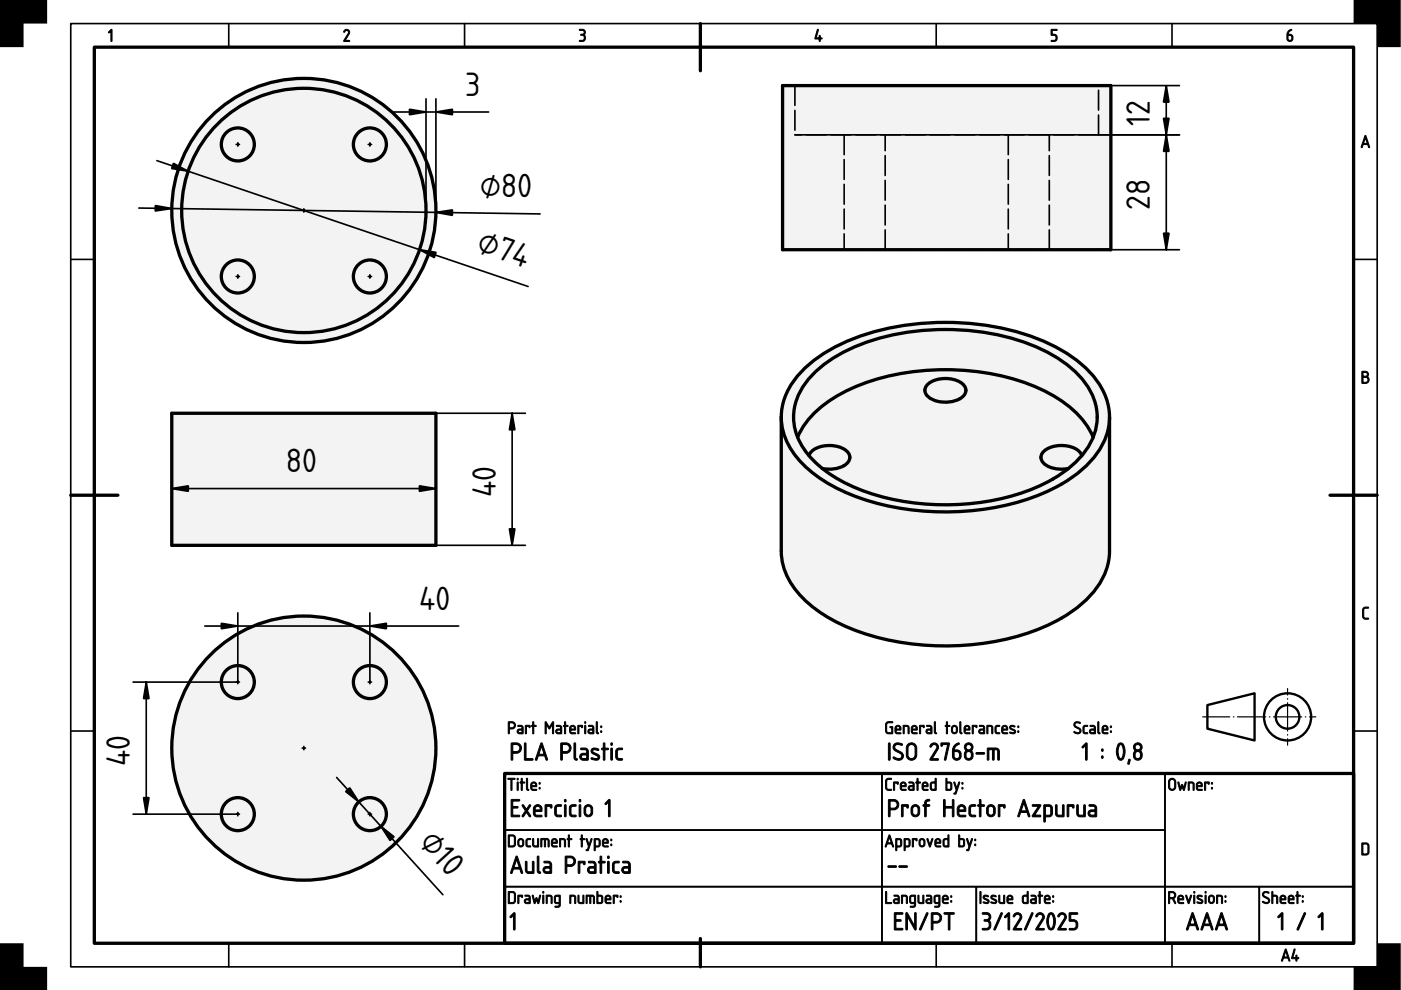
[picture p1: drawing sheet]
<svg xmlns="http://www.w3.org/2000/svg" width="297mm" height="210mm" viewBox="0 0 297 210" stroke-linecap="round" stroke-linejoin="round" font-family="sans-serif">
<defs><g id="words">
<g font-size="6.7">
<text x="98.6" y="20.3">3</text>
<text x="243.8" y="26.6" transform="rotate(-90 243.8 26.6)">12</text>
<text x="101.7" y="41.7" transform="rotate(1 101.7 41.7)">⌀80</text>
<text x="243.8" y="44.6" transform="rotate(-90 243.8 44.6)">28</text>
<text x="100.8" y="53.3" transform="rotate(19 100.8 53.3)">⌀74</text>
<text x="60.6" y="100.1">80</text>
<text x="105.1" y="105.4" transform="rotate(-90 105.1 105.4)">40</text>
<text x="88.9" y="129.3">40</text>
<text x="27.5" y="162.4" transform="rotate(-90 27.5 162.4)">40</text>
<text x="88.6" y="178.7" transform="rotate(48 88.6 178.7)">⌀10</text>
</g>
</g></defs>
<path d="M20 10h267v190h-267zM148.5 5v10M15 105h10M282 105h10M107 164h180v36h-180zM148.5 199v6" fill="none" stroke="#000" stroke-width=".7"/>
<g fill="none" stroke="#000" stroke-width=".35">
<path d="M15 5h277v200h-277zM48.5 5v5M98.5 5v5M198.5 5v5M248.5 5v5M15 55h5M287 55h5M15 155h5M287 155h5M107 164h80v12h-80zM107 176h80v12h-80zM187 176h60v12h-60z"/>
<path d="M187 164h60v12h-60zM247 164h40v24h-40zM48.5 200v5M98.5 200v5M107 188h80v12h-80zM187 188h20v12h-20zM198.5 200v5M207 188h40v12h-40zM247 188h20v12h-20zM248.5 200v5M267 188h20v12h-20z"/>
</g>
<g fill="#000" stroke="#000" stroke-width=".21">
<path d="M23.5 6.3l.3 .1v2.2l-.2 .2-.1-.2v-2l-.3 .4-.2-.1zM73 6.5a.64 .64 0 0 1 .9-.2 .64 .64 0 0 1 .1 .9l-.8 1.4h.8l.1 .2h-1.2l.9-1.7a.44 .44 0 0 0-.2-.6 .44 .44 0 0 0-.6 .4l-.1-.2zM122.9 6.2a.75 .75 0 0 1 1 .2 .75 .75 0 0 1-.1 1 .82 .82 0 0 1 .2 1.1 .82 .82 0 0 1-1.2 .2l.1-.1a.76 .76 0 0 0 1-.7l-.1-.3-.7-.1v-.2a.47 .47 0 0 0 .7-.2 .47 .47 0 0 0-.2-.6l-.7-.1zM173.3 6.2l.2 .2-.5 1.6h.7l.1-.5 .1 .5 .4 .2-.4 .1-.1 .5-.1-.5-.9-.1zM222.9 6.3l1.1-.1 .1 .1-.1 .2h-.9v.8a.8 .8 0 0 1 1 .5 .8 .8 0 0 1-.6 1l-.6-.1 .6-.1a.54 .54 0 0 0 .4-.6 .54 .54 0 0 0-.5-.5h-.5zM289.1 128.9l.3-.2h.7v.2l-.7 .1-.2 .2-.1 1.5 .3 .3h.7v.3h-.8l-.4-.4v-1.6zM108.9 193.6l.1-.1 .2 .2v3.3l-.2 .2-.1-.2v-2.9l-.5 .5-.3-.2z"/>
<path d="M273.1 6.6l.6-.4 .1 .2a.79 .79 0 0 0-.6 .9 .75 .75 0 0 1 1 .8 .75 .75 0 0 1-1.2 .5l-.2-.4a1.82 1.82 0 0 1 .3-1.6zM273.1 7.5v.7a.4 .4 0 0 0 .4 .4 .4 .4 0 0 0 .4-.4l-.1-.6z"/>
<path d="M289.4 28.7l.2 .1 .8 2.3-.1 .2-.3-.7h-1l-.2 .7-.2-.1zM289.5 29.2l-.4 1.2h.8z"/>
<path d="M288.8 78.8l.6-.1a.65 .65 0 0 1 .7 .4 .65 .65 0 0 1-.2 .8 .77 .77 0 0 1 .4 .8 .77 .77 0 0 1-.7 .6h-.8zM289 80v1.1h.5a.52 .52 0 0 0 .5-.6 .52 .52 0 0 0-.5-.5zM289 79v.8h.5a.39 .39 0 0 0 .4-.4 .39 .39 0 0 0-.4-.4z"/>
<path d="M108 153.3v1h.6a.52 .52 0 0 0 .4-.6 .52 .52 0 0 0-.5-.4zM107.8 153h.1a1.18 1.18 0 0 1 1.2 .3 .78 .78 0 0 1 .1 .8 .78 .78 0 0 1-.6 .5h-.6v.8l-.2 .1zM110 154.9l-.1 .3 .2 .1h.6v-.5zM109.8 153.8h.8l.3 .5v1.3h-.8a.52 .52 0 0 1-.5-.5 .52 .52 0 0 1 .5-.5h.6v-.4l-.9-.2zM111.4 153.8l1 .1-.1 .4-.1-.3h-.6v1.5l-.1 .1-.1-.2zM113 153l.2 .1v.7l.5 .1-.5 .1v1.5l-.1 .1-.2-.1v-1.5l-.2-.1 .2-.1zM115.6 153l.2 .1 .7 1.1 .6-1.1 .3-.1v2.6l-.3-.2v-1.8l-.6 1-.7-1v1.8l-.2 .2zM118.1 154.9v.3l.1 .1h.6v-.5zM118 153.8h.8l.3 .5v1.3h-.8a.52 .52 0 0 1-.5-.5 .52 .52 0 0 1 .5-.5h.5v-.4l-.8-.2zM119.7 153l.2 .1v.7l.6 .1-.6 .1v1.5l-.1 .1-.1-.1v-1.5l-.3-.1 .3-.1zM121.1 154.2l-.1 .4h.8l-.2-.5zM121 153.9a.64 .64 0 0 1 .8 0 .64 .64 0 0 1 .1 .9h-.9l.1 .5 1 .2-.8 .1a1.06 1.06 0 0 1-.3-1.7zM122.5 153.8l1 .1-.1 .4-.1-.3h-.6v1.5l-.1 .1-.1-.2zM124 153.8l.2 .1v1.5l-.1 .2-.1-.2zM123.9 153.2a.2 .2 0 0 1 .4 0 .2 .2 0 0 1-.4 0zM125 154.9l-.1 .3 .2 .1h.6v-.5zM124.8 153.8h.8l.3 .5v1.3h-.8a.52 .52 0 0 1-.5-.5 .52 .52 0 0 1 .5-.5h.6l-.1-.4-.8-.2zM126.4 153l.3 .2v2l.2 .3-.1 .1-.3-.1-.1-.3zM127.4 155h.2v.3h-.2zM127.4 154h.2v.2h-.2z"/>
<path d="M108.7 157.9v1.5h.8a.75 .75 0 0 0 .7-.8 .75 .75 0 0 0-.8-.7zM108.4 157.6l.2-.1a1.69 1.69 0 0 1 1.7 .4 1.1 1.1 0 0 1 .2 1.1 1.1 1.1 0 0 1-1 .7h-.8v1.3v.1h-.3zM111.2 157.6h.3v.1v3.1h1.3l.2 .1v.3l-1.8-.1zM114.7 157.5l.3 .1 1.1 3.3-.2 .3-.4-.9h-1.4l-.3 .9-.3-.2zM114.8 158.3l-.6 1.6h1.2zM119.2 157.9v1.5h.8a.75 .75 0 0 0 .7-.8 .75 .75 0 0 0-.8-.7zM118.9 157.6l.2-.1a1.69 1.69 0 0 1 1.7 .4 1.1 1.1 0 0 1 .2 1.1 1.1 1.1 0 0 1-1 .7h-.8v1.3v.1h-.3zM121.7 157.6h.3v.1v2.9l.4 .4a.52 .52 0 0 1-.6 0 .52 .52 0 0 1-.1-.7zM123.4 160.2l-.1 .4 .2 .2h.9v-.7zM123.1 158.6h1.1l.5 .6v1.9l-.2 .1h-.9a.74 .74 0 0 1-.7-.8 .74 .74 0 0 1 .7-.7h.8v-.5l-.2-.2-1.1-.1zM125.5 158.8a1.2 1.2 0 0 1 1.5 .1l-.2 .2-.6-.1a.34 .34 0 0 0-.4 0 .34 .34 0 0 0-.1 .4l1.1 .5a.71 .71 0 0 1 .2 1 .71 .71 0 0 1-1 .2l-.6-.2v-.2h.2a.78 .78 0 0 0 1.2-.2l-.2-.2-.9-.5a.65 .65 0 0 1-.2-1zM128 157.6h.2l.1 .1v.9h.5l.2 .2-.2 .2h-.5v2l-.2 .2-.2-.2v-2l-.4-.2 .4-.2zM129.5 158.7h.3l.1 .1v2.2l-.2 .2-.2-.2zM129.5 157.8a.25 .25 0 0 1 .5 0 .25 .25 0 0 1-.5 0zM130.7 158.8a1.11 1.11 0 0 1 1.3 0v.1a.86 .86 0 0 0-1.1 .5v1.2l.2 .2 .9 .1v.1a.96 .96 0 0 1-1.2 0 .96 .96 0 0 1-.3-1.2l.1-.7z"/>
<path d="M187.9 153.2l.5-.2h.9l-.1 .3h-.9l-.3 .4v1.2l.2 .4h.9v-1l-.4-.1 .1-.2 .5 .1v1.4l-1 .1-.5-.3-.1-1.7zM190.1 154.2l-.1 .4h.8l-.2-.5zM190 153.9a.64 .64 0 0 1 .8 0 .64 .64 0 0 1 .1 .9h-.9l.1 .5 .9 .2-.7 .1a1.06 1.06 0 0 1-.3-1.7zM191.5 153.8a.88 .88 0 0 1 1.3 .5l-.2 1.3-.1-.2v-1.2l-.8-.2v1.4l-.2 .1zM193.5 154.2v.4h.7l-.2-.5zM193.4 153.9a.64 .64 0 0 1 .9 0 .64 .64 0 0 1 .1 .9h-.9l.1 .5 .9 .2-.8 .1a1.06 1.06 0 0 1-.3-1.7zM195 153.8l1 .1-.1 .4-.2-.3h-.5v1.5l-.1 .1-.2-.2zM196.6 154.9v.3l.1 .1h.6v-.5zM196.5 153.8h.8l.3 .5v1.3h-.8a.52 .52 0 0 1-.5-.5 .52 .52 0 0 1 .5-.5h.5v-.4l-.8-.2zM198.1 153l.2 .2v2l.3 .3-.1 .1-.3-.1-.1-.3zM200.7 153l.2 .1v.7l.5 .1-.5 .1v1.5l-.1 .1-.2-.1v-1.5l-.2-.1 .2-.1zM202.1 154.1l-.1 .9a.4 .4 0 0 0 .4 .3 .4 .4 0 0 0 .4-.4l-.2-.8zM202 153.9a.64 .64 0 0 1 1 .5v.6a.64 .64 0 0 1-.6 .6 .64 .64 0 0 1-.7-.7v-.7zM203.5 153l.2 .2v2l.3 .3-.1 .1-.3-.1-.1-.3zM204.7 154.2l-.1 .4h.8l-.2-.5zM204.6 153.9a.64 .64 0 0 1 .9 0 .64 .64 0 0 1 .1 .9h-1l.2 .5 .9 .2-.8 .1a1.06 1.06 0 0 1-.3-1.7zM206.2 153.8l.9 .1-.1 .4-.1-.3h-.5v1.5l-.2 .1-.1-.2zM207.8 154.9v.3l.1 .1h.6v-.5zM207.7 153.8h.8l.3 .5-.1 1.3h-.7a.52 .52 0 0 1-.5-.5 .52 .52 0 0 1 .5-.5h.5v-.4l-.8-.2zM209.3 153.8a.88 .88 0 0 1 1.2 .5l-.1 1.3-.1-.2-.1-1.2-.7-.2v1.4l-.2 .1zM211.1 153.9l.7-.1 .1 .2a.52 .52 0 0 0-.6 0 .52 .52 0 0 0-.1 .6v.6l.8 .3a.65 .65 0 0 1-.8 0 .65 .65 0 0 1-.2-.8zM212.7 154.2l-.1 .4h.8l-.2-.5zM212.6 153.9a.64 .64 0 0 1 .9 0 .64 .64 0 0 1 0 .9h-.9l.1 .5 1 .2-.8 .1a1.06 1.06 0 0 1-.3-1.7zM214.2 153.9a.61 .61 0 0 1 1 .2l-.7-.1-.2 .2 .8 .5a.52 .52 0 0 1 .1 .8 .52 .52 0 0 1-.8 0l-.3-.1 .1-.2a.45 .45 0 0 0 .5 .2 .45 .45 0 0 0 .3-.4l-.8-.5-.1-.3zM215.8 155h.2v.3h-.2zM215.8 154h.2v.2h-.2z"/>
<path d="M227.8 153.2a.99 .99 0 0 1 1.3 .1l-.1 .1a.6 .6 0 0 0-.7-.1 .6 .6 0 0 0-.4 .5l.9 .5a.73 .73 0 0 1 0 1.2 .73 .73 0 0 1-1.1-.4h.1a.61 .61 0 0 0 .7 .3 .61 .61 0 0 0 .4-.6l-1.1-.7-.1-.4zM229.7 153.9l.8-.1 .1 .2a.52 .52 0 0 0-.6 0 .52 .52 0 0 0-.1 .6v.6l.7 .3a.65 .65 0 0 1-.8 0 .65 .65 0 0 1-.2-.8zM231.3 154.9l-.1 .3 .2 .1h.6v-.5zM231.1 153.8h.9l.3 .5-.1 1.3h-.7a.52 .52 0 0 1-.5-.5 .52 .52 0 0 1 .5-.5h.5v-.4l-.9-.2zM232.8 153l.2 .2v2l.2 .3-.1 .1-.3-.1-.1-.3zM234 154.2l-.1 .4h.8l-.2-.5zM233.9 153.9a.64 .64 0 0 1 .8 0 .64 .64 0 0 1 .1 .9h-.9l.1 .5 .9 .2-.7 .1a1.06 1.06 0 0 1-.3-1.7zM235.4 155h.2v.3h-.2zM235.4 154h.2v.2h-.2z"/>
<path d="M230.1 157.6l.2-.1 .2 .2v3.3l-.2 .2-.2-.2v-2.9l-.4 .5-.3-.2zM233.6 160.3h.3v.4h-.3zM233.6 158.8h.3v.4h-.3zM237.5 157.9l-.4 1.3a2.07 2.07 0 0 0 .5 1.6 2.3 2.3 0 0 0 .5-2.2l-.2-.6zM237.2 157.6a.84 .84 0 0 1 .9 .1 .84 .84 0 0 1 .3 .8l.1 1a2.1 2.1 0 0 1-.7 1.7h-.2a1.53 1.53 0 0 1-.9-1.7l.2-1.3zM239.3 161l.3 .1-.1 .8-.2 .2-.2-.2zM240.8 159.5a.8 .8 0 0 0 .4 1.3 .71 .71 0 0 0 .6-.9 .71 .71 0 0 0-1-.4zM240.7 158.4a.57 .57 0 0 0 1.1 0 .57 .57 0 0 0-1.1 0zM240.6 157.7a.93 .93 0 0 1 1.4 .1 .93 .93 0 0 1-.2 1.4 1.07 1.07 0 0 1 .3 1.4 1.07 1.07 0 0 1-1.5 .4l-.3-.7a1.15 1.15 0 0 1 .4-1.1 .92 .92 0 0 1-.1-1.5z"/>
<path d="M107.7 165h1.4l.1 .1-.6 .2v2.2l-.2 .1-.1-.1v-2.2l-.6-.1zM109.7 165.8l.2 .1v1.5l-.1 .2-.2-.2zM109.6 165.2a.2 .2 0 0 1 .4 0 .2 .2 0 0 1-.4 0zM110.5 165l.2 .1v.7l.6 .1-.6 .1v1.5l-.1 .1-.1-.1v-1.5l-.3-.1 .3-.1zM111.6 165l.3 .2v2l.2 .3-.1 .1-.3-.1-.1-.3zM112.9 166.2l-.1 .4h.8l-.3-.5zM112.7 165.9a.64 .64 0 0 1 .9 0 .64 .64 0 0 1 .1 .9h-.9l.1 .5 .9 .2-.8 .1a1.06 1.06 0 0 1-.3-1.7zM114.3 167h.2v.3h-.2zM114.3 166h.2v.2h-.2z"/>
<path d="M108 177.3v2h.8l.3-.4-.1-1.4-.2-.2zM107.8 177h1l.5 .5v1.6l-.4 .5h-1.1zM110.2 178.1l-.2 .9a.4 .4 0 0 0 .4 .3 .4 .4 0 0 0 .4-.4l-.1-.8zM110 177.9a.64 .64 0 0 1 1.1 .5v.6a.64 .64 0 0 1-.7 .6 .64 .64 0 0 1-.6-.7v-.7zM111.6 177.9l.8-.1 .1 .2a.52 .52 0 0 0-.6 0 .52 .52 0 0 0-.1 .6v.6l.7 .3a.65 .65 0 0 1-.8 0 .65 .65 0 0 1-.2-.8zM112.9 177.8l.3 .1v1.3l.2 .1h.6v-1.4l.1-.1 .1 .1v1.7h-1a1.77 1.77 0 0 1-.3-1.8zM114.7 177.8h1.4a1.46 1.46 0 0 1 .2 1.8l-.1-.2v-1.2l-.3-.2h-.2v1.4l-.1 .2-.2-.2v-1.4h-.5v1.5l-.2 .1zM117.2 178.2v.4h.7l-.2-.5zM117.1 177.9a.64 .64 0 0 1 .9 0 .64 .64 0 0 1 .1 .9h-1l.2 .5 .9 .2-.8 .1a1.06 1.06 0 0 1-.3-1.7zM118.7 177.8a.88 .88 0 0 1 1.2 .5l-.1 1.3-.1-.2-.1-1.2-.7-.2v1.4l-.2 .1zM120.5 177l.2 .1v.7l.6 .1-.6 .1v1.5l-.1 .1-.1-.2v-1.4l-.3-.1 .3-.1zM123.3 177l.2 .1v.7l.5 .1-.5 .1v1.5l-.1 .1-.2-.2v-1.4l-.2-.1 .2-.1zM124.3 177.8l.2 .1 .4 1.2 .4-1.2 .1-.1 .1 .1-.9 2.5-.3-.1 .2-.2 .3-.6zM126.2 178v1.3h.7l.1-.2v-.9l-.2-.1zM126 177.8a.86 .86 0 0 1 1.3 .6v.2a.7 .7 0 0 1-.5 1h-.6v.7h-.2zM128 178.2v.4h.7l-.2-.5zM127.9 177.9a.64 .64 0 0 1 .9 0 .64 .64 0 0 1 .1 .9h-.9l.1 .5 .9 .2-.8 .1a1.06 1.06 0 0 1-.3-1.7zM129.5 179h.2v.3h-.2zM129.5 178h.2v.2h-.2z"/>
<path d="M108.4 169.5h1.8v.3h-.2h-1.3v1.2h1l.1 .2-.1 .1h-1v1.5h1.3l.2 .3h-1.8zM110.7 170.7h.3l.6 .9 .6-.9h.3v.2l-.7 1 .7 1.1v.1h-.3l-.6-.9-.6 .9-.3 .1v-.3l.7-1-.7-1zM113.6 171.2l-.2 .5h1.2a.58 .58 0 0 0-.3-.7 .58 .58 0 0 0-.7 .2zM113.4 170.8a.92 .92 0 0 1 1.2 0 .92 .92 0 0 1 .2 1.3h-1.4l.2 .7h1.1l.2 .2-.2 .2h-.9a.89 .89 0 0 1-.7-1.2 1.14 1.14 0 0 1 .3-1.2zM115.6 170.7l1.2-.1 .2 .2-.1 .5h-.2v-.3h-.8v2l-.2 .2a3.9 3.9 0 0 1-.1-2.5zM117.8 170.8a1.11 1.11 0 0 1 1.3 0l-.1 .1a.86 .86 0 0 0-1 .5v1.2l.1 .2 .9 .1 .1 .1a.96 .96 0 0 1-1.2 0 .96 .96 0 0 1-.3-1.2v-.7zM119.7 170.7h.3v.1v2.2l-.1 .2-.2-.2zM119.7 169.8a.24 .24 0 0 1 .4 0 .24 .24 0 0 1-.4 0zM120.9 170.8a1.11 1.11 0 0 1 1.3 0l-.1 .1a.86 .86 0 0 0-1 .5v1.2l.1 .2 .9 .1 .1 .1a.96 .96 0 0 1-1.2 0 .96 .96 0 0 1-.3-1.2v-.7zM122.8 170.7h.3v.1v2.2l-.1 .2-.2-.2zM122.8 169.8a.24 .24 0 0 1 .4 0 .24 .24 0 0 1-.4 0zM124.4 171.1l-.2 .3v.9a.57 .57 0 0 0 .6 .5 .57 .57 0 0 0 .5-.6v-.8l-.2-.3-.3-.1zM124.2 170.8a.92 .92 0 0 1 1.5 .6 1.51 1.51 0 0 1-.3 1.5 .92 .92 0 0 1-1 .2 .92 .92 0 0 1-.6-.8l.1-1.1zM129 169.6l.2-.1 .2 .2v3.3l-.2 .2-.2-.2v-2.9l-.5 .5-.2-.2z"/>
<path d="M188 165.2l.2-.2h.8v.2l-.8 .1-.2 .2v1.4l.2 .4h.7l.1 .3h-.8l-.4-.4-.1-1.6zM189.5 165.8l1 .1-.1 .4-.2-.3h-.5v1.5l-.1 .1-.2-.2zM191.2 166.2l-.1 .4h.8l-.2-.5zM191.1 165.9a.64 .64 0 0 1 .8 0 .64 .64 0 0 1 .1 .9h-.9l.1 .5 .9 .2-.7 .1a1.06 1.06 0 0 1-.3-1.7zM192.9 166.9l-.1 .3 .2 .1h.6v-.5zM192.7 165.8h.8l.3 .5v1.3h-.8a.52 .52 0 0 1-.5-.5 .52 .52 0 0 1 .5-.5h.6v-.4l-.9-.2zM194.4 165l.3 .1v.7l.5 .1-.5 .1v1.5l-.2 .1-.1-.1v-1.5l-.2-.1 .2-.1zM195.8 166.2l-.1 .4h.8l-.2-.5zM195.7 165.9a.64 .64 0 0 1 .9 0 .64 .64 0 0 1 .1 .9h-1l.2 .5 .9 .2-.8 .1a1.06 1.06 0 0 1-.3-1.7zM197.6 166.1l-.1 .3v.8l.8 .1v-1.3zM197.3 166l.3-.2h.7v-.7l.2-.1v2.6h-.9l-.3-.3zM200.8 166v1.3h.5a.91 .91 0 0 0 .2-1.2zM200.6 165l.2 .1v.7h.7l.3 .3v1l-.3 .5-1-.1zM202.2 165.8l.3 .1 .3 1.2 .5-1.2 .1-.1 .1 .1-.9 2.5-.4-.1 .3-.2 .2-.6zM204 167h.1l.1 .3h-.2zM204 166h.2v.2h-.2z"/>
<path d="M188.5 177l.2 .1 .8 2.3-.2 .2-.3-.7h-.9l-.2 .7-.2-.1zM188.6 177.5l-.4 1.2h.8zM190.2 178v1.3h.6l.1-.2v-.9l-.1-.1zM189.9 177.8a.86 .86 0 0 1 1.3 .6v.2a.7 .7 0 0 1-.5 1h-.5l-.1 .7h-.2zM191.9 178v1.3h.7l.1-.2v-.9l-.1-.1zM191.7 177.8a.86 .86 0 0 1 1.3 .6v.2a.7 .7 0 0 1-.5 1h-.6v.7h-.2zM193.5 177.8l.9 .1-.1 .4-.1-.3h-.5v1.5l-.2 .1-.1-.2zM195.2 178.1l-.1 .9a.4 .4 0 0 0 .4 .3 .4 .4 0 0 0 .4-.4l-.1-.8zM195.1 177.9a.64 .64 0 0 1 1 .5v.6a.64 .64 0 0 1-.6 .6 .64 .64 0 0 1-.7-.7l.1-.7zM196.6 177.8l.2 .1 .4 1.2 .4-1.2h.2l-.6 1.7zM198.5 178.2v.4h.7l-.2-.5zM198.4 177.9a.64 .64 0 0 1 .9 0 .64 .64 0 0 1 .1 .9h-1l.2 .5 .9 .2-.8 .1a1.06 1.06 0 0 1-.3-1.7zM200.3 178.1l-.1 .3v.8l.8 .1v-1.3zM200 178l.3-.2h.7v-.7l.2-.1v2.6h-.9l-.3-.3zM203.5 178v1.3h.5a.91 .91 0 0 0 .2-1.2zM203.3 177l.2 .1v.7h.7l.3 .3v1l-.3 .5-1-.1zM205 177.8l.2 .1 .4 1.2 .4-1.2 .1-.1 .1 .1-.9 2.5-.4-.1 .3-.2 .2-.6zM206.7 179h.2v.3h-.2zM206.7 178h.2v.2h-.2z"/>
<path d="M188.7 169.9v1.5h.8a.75 .75 0 0 0 .7-.8 .75 .75 0 0 0-.8-.7zM188.4 169.6l.2-.1a1.69 1.69 0 0 1 1.7 .4 1.1 1.1 0 0 1 .2 1.1 1.1 1.1 0 0 1-1 .7h-.8v1.3v.1h-.3zM191.2 170.7l1.2-.1 .2 .2-.2 .5h-.1l-.1-.3h-.7v2l-.2 .2a3.9 3.9 0 0 1-.1-2.5zM193.7 171.1l-.2 .3v.9a.57 .57 0 0 0 .6 .5 .57 .57 0 0 0 .5-.6v-.8l-.1-.3-.4-.1zM193.5 170.8a.92 .92 0 0 1 1.5 .6 1.51 1.51 0 0 1-.3 1.5 .92 .92 0 0 1-1 .2 .92 .92 0 0 1-.5-.8v-1.1zM196.2 169.7l.4-.2h.5v.3l-.7 .3v.5h.5l.2 .2-.2 .2h-.5v2l-.2 .2-.2-.2v-2l-.3-.2 .3-.2zM200.1 169.6h.3v.1v1.3h1.5v-1.3l.1-.1h.2v3.5h-.2l-.1-.1v-1.7h-1.5v1.7v.1h-.3zM203.4 171.2l-.1 .5h1.1a.58 .58 0 0 0-.2-.7 .58 .58 0 0 0-.8 .2zM203.3 170.8a.92 .92 0 0 1 1.2 0 .92 .92 0 0 1 .1 1.3h-1.3l.2 .7h1.1l.2 .2-.2 .2h-.9a.89 .89 0 0 1-.8-1.2 1.14 1.14 0 0 1 .4-1.2zM205.6 170.8a1.11 1.11 0 0 1 1.3 0l-.1 .1a.86 .86 0 0 0-1 .5v1.2l.2 .2 .8 .1 .1 .1a.96 .96 0 0 1-1.2 0 .96 .96 0 0 1-.3-1.2v-.7zM207.7 169.6h.2l.1 .1v.9h.5l.2 .2-.2 .2h-.5v2l-.2 .2-.2-.2v-2l-.3-.2 .3-.2zM209.7 171.1l-.2 .3v.9a.57 .57 0 0 0 .6 .5 .57 .57 0 0 0 .6-.6l-.1-.8-.1-.3-.4-.1zM209.5 170.8a.92 .92 0 0 1 1.5 .6 1.51 1.51 0 0 1-.3 1.5 .92 .92 0 0 1-1 .2 .92 .92 0 0 1-.5-.8v-1.1zM211.7 170.7l1.2-.1 .2 .2-.1 .5h-.2v-.3h-.8v2l-.2 .2a3.9 3.9 0 0 1-.1-2.5zM217 169.5l.2 .1 1.1 3.3-.1 .3-.4-.9h-1.4l-.3 .9-.3-.2zM217.1 170.2l-.6 1.7h1.1zM218.9 170.6h1.7v.3l-1.2 1.9h1.1l.1 .1v.3l-1.7-.1v-.2l1.3-1.9h-1.2l-.1-.1zM221.6 171v1.8h1l.2-.4v-1.2l-.2-.2zM221.3 170.7a1.38 1.38 0 0 1 1.8 .5v.2a1.71 1.71 0 0 1-.5 1.8h-1v1.1l-.3-.1zM223.8 170.7h.3v.1l.1 1.8 .3 .2h.8v-2l.1-.2 .2 .2v2.3l-1.1 .1a.84 .84 0 0 1-.7-1.2zM226.3 170.7l1.2-.1 .2 .2-.1 .5h-.2v-.3h-.8v2l-.2 .2a3.9 3.9 0 0 1-.1-2.5zM228.3 170.7h.3v.1l.1 1.8 .3 .2h.8v-2l.1-.2 .2 .2v2.3l-1.1 .1a.84 .84 0 0 1-.7-1.2zM231.1 172.2v.4l.2 .2h.9v-.7zM230.9 170.6h1.1l.5 .6v1.9l-.2 .1h-.9a.74 .74 0 0 1-.7-.8 .74 .74 0 0 1 .7-.7h.8l-.1-.5-.2-.2-1-.1z"/>
<path d="M188.4 157.6h.3v.1v3.3l-.2 .2-.1-.2zM189.6 157.8a1.41 1.41 0 0 1 1.8 .1l-.2 .1a.93 .93 0 0 0-1.5 .5l.4 .5a1.9 1.9 0 0 1 1.4 1 1.07 1.07 0 0 1-.5 1.1 1.07 1.07 0 0 1-1.3-.1l-.3-.3 .1-.2a1.19 1.19 0 0 0 1.7 0 .58 .58 0 0 0-.4-.8l-1.3-.8-.2-.5zM192.8 158l-.3 .6v1.6a.75 .75 0 0 0 .8 .6 .75 .75 0 0 0 .7-.7v-1.5a.75 .75 0 0 0-.4-.7 .75 .75 0 0 0-.8 .1zM192.5 157.8a1.1 1.1 0 0 1 1.2-.2 1.1 1.1 0 0 1 .7 1v1.5a1.1 1.1 0 0 1-1.1 1.1 1.1 1.1 0 0 1-1.1-1.1v-1.8zM197.4 157.8a.92 .92 0 0 1 1.3-.1 .92 .92 0 0 1 .1 1.2l-1.2 2h1.2h.1v.3h-1.7v-.3l1.3-2.1a.6 .6 0 0 0-.3-.9 .6 .6 0 0 0-.8 .5l-.3-.2zM199.5 157.5h1.6l.2 .2-.7 3.3-.2 .2-.2-.2 .7-3.1h-1.1l-.2 .3-.1-.2zM202.4 158l.8-.5 .2 .2a1.88 1.88 0 0 0-1.1 1.3 1.12 1.12 0 0 1 1.5 .9 1.12 1.12 0 0 1-1.2 1.3l-.5-.4-.2-.4a2.92 2.92 0 0 1 .3-2.1zM202.3 159.3v1a.57 .57 0 0 0 .6 .6 .57 .57 0 0 0 .5-.6l-.1-.8-.3-.1zM205 159.5a.8 .8 0 0 0 .4 1.3 .71 .71 0 0 0 .6-.9 .71 .71 0 0 0-1-.4zM204.8 158.4a.6 .6 0 0 0 1.2 0 .6 .6 0 0 0-1.2 0zM204.8 157.7a.93 .93 0 0 1 1.3 .1 .93 .93 0 0 1-.2 1.4 1.07 1.07 0 0 1 .4 1.4 1.07 1.07 0 0 1-1.5 .4l-.3-.7a1.15 1.15 0 0 1 .3-1.1 .92 .92 0 0 1 0-1.5zM207 159.6h1.6l.2 .1-.2 .2h-1.5h-.1zM209.4 158.6h1.7a.84 .84 0 0 1 .8 1.1v1.3l-.2 .2-.2-.2v-1.8l-.2-.2h-.5v2l-.1 .1h-.2l-.1-2.1h-.7v2l-.1 .1h-.2z"/>
<path d="M248.2 165.4l-.2 .4v1.1a.52 .52 0 0 0 .5 .4 .52 .52 0 0 0 .5-.5v-1.3l-.5-.2zM248 165.2a.77 .77 0 0 1 .8-.1 .77 .77 0 0 1 .5 .7v1a.77 .77 0 0 1-.8 .8 .77 .77 0 0 1-.8-.7l.1-1.3zM249.8 165.8l.2 .1 .3 1.1 .3-.7 .4 .7 .3-1.1 .2-.1-.4 1.8-.2-.1-.3-.7-.2 .7-.2 .1zM251.9 165.8a.88 .88 0 0 1 1.3 .5l-.1 1.3-.2-.2v-1.2l-.7-.2v1.4l-.3 .1zM254 166.2l-.1 .4h.8l-.2-.5zM253.9 165.9a.64 .64 0 0 1 .8 0 .64 .64 0 0 1 .1 .9h-.9l.1 .5 .9 .2-.8 .1a1.06 1.06 0 0 1-.2-1.7zM255.4 165.8l1 .1-.1 .4-.1-.3h-.6v1.5l-.1 .1-.1-.2zM256.9 167h.2v.3h-.2zM256.9 166h.2v.2h-.2z"/>
<path d="M108 189.3v2h.8l.3-.4-.1-1.4-.2-.2zM107.8 189h1l.5 .5v1.6l-.4 .5h-1.1zM109.8 189.8l1 .1-.1 .4-.1-.3h-.6v1.5l-.1 .1-.1-.2zM111.5 190.9l-.1 .3 .2 .1h.6v-.5zM111.3 189.8h.8l.3 .5v1.2l-.8 .1a.52 .52 0 0 1-.4-.5 .52 .52 0 0 1 .5-.5h.5v-.4l-.9-.2zM112.9 189.8l.2 .1 .3 1.1 .3-.7 .4 .7 .3-1.1 .2-.1-.4 1.8-.2-.1-.3-.7-.2 .7-.2 .1zM115.1 189.8l.2 .1v1.5l-.1 .2-.1-.2zM115.1 189.2a.17 .17 0 0 1 .3 0 .17 .17 0 0 1-.3 0zM115.8 189.8a.88 .88 0 0 1 1.3 .5l-.1 1.3-.2-.2v-1.2l-.8-.2v1.4l-.2 .1zM117.9 190.1l-.1 1.1 .1 .1h.7v-1.3zM117.7 189.9l1-.1a4 4 0 0 1 .1 2.3 .87 .87 0 0 1-1.2 .2l.8-.2 .1-.5a.73 .73 0 0 1-.8-.1 .73 .73 0 0 1-.2-.8zM120.8 189.8a.88 .88 0 0 1 1.3 .5l-.1 1.3-.2-.2v-1.2l-.8-.2v1.4l-.2 .1zM122.6 189.8l.2 .1v1.3l.2 .1h.6v-1.4l.1-.1 .1 .1v1.7h-1a1.77 1.77 0 0 1-.2-1.8zM124.3 189.8h1.4a1.46 1.46 0 0 1 .2 1.8l-.1-.2v-1.2l-.3-.2h-.2v1.4l-.1 .2-.2-.2v-1.4h-.5v1.5l-.2 .1zM126.8 190v1.3h.5a.91 .91 0 0 0 .2-1.2zM126.6 189l.2 .1v.7h.7l.3 .3v1l-.3 .5-1-.1zM128.6 190.2l-.1 .4h.8l-.2-.5zM128.5 189.9a.64 .64 0 0 1 .8 0 .64 .64 0 0 1 .1 .9h-.9l.1 .5 1 .2-.8 .1a1.06 1.06 0 0 1-.3-1.7zM130 189.8l1 .1-.1 .4-.1-.3h-.6v1.5l-.1 .1-.1-.2zM131.5 191h.2v.3h-.2zM131.5 189.9l.2 .1v.2h-.2z"/>
<path d="M109.4 181.5l.3 .1 1.1 3.3-.2 .3-.4-.9h-1.3l-.4 .9-.3-.2zM109.5 182.2l-.5 1.7h1.1zM111.4 182.7h.3v.1l.1 1.8 .3 .2h.8v-2l.1-.2 .2 .2v2.3l-1.1 .1a.84 .84 0 0 1-.7-1.2zM114 181.6h.2l.1 .1v2.9l.3 .4a.52 .52 0 0 1-.6 0 .52 .52 0 0 1-.1-.7zM115.6 184.2l-.1 .4 .2 .2h.9v-.7zM115.4 182.6h1.1l.4 .6 .1 1.9-.2 .1h-1a.74 .74 0 0 1-.7-.8 .74 .74 0 0 1 .7-.7h.8v-.5l-.2-.2-1-.1zM120.2 181.9v1.5h.8a.75 .75 0 0 0 .7-.8 .75 .75 0 0 0-.8-.7zM119.9 181.6l.1-.1a1.69 1.69 0 0 1 1.7 .4 1.1 1.1 0 0 1 .2 1.1 1.1 1.1 0 0 1-.9 .7h-.8v1.3l-.1 .1h-.2zM122.6 182.7l1.3-.1 .2 .2-.2 .5h-.1l-.1-.3h-.8v2l-.1 .2a3.9 3.9 0 0 1-.2-2.5zM125 184.2l-.1 .4 .2 .2h.9v-.7zM124.8 182.6h1.1l.5 .6v1.9l-.2 .1h-.9a.74 .74 0 0 1-.8-.8 .74 .74 0 0 1 .8-.7h.7v-.5l-.2-.2-1-.1zM127.3 181.6h.2l.1 .1v.9h.5l.2 .2-.2 .2h-.5v2l-.2 .2-.2-.2v-2l-.3-.2 .3-.2zM128.9 182.7h.2l.1 .1v2.2l-.2 .2-.2-.2zM128.8 181.8a.25 .25 0 0 1 .5 0 .25 .25 0 0 1-.5 0zM130 182.8a1.11 1.11 0 0 1 1.3 0v.1a.86 .86 0 0 0-1.1 .5l.1 1.2 .1 .2 .9 .1v.1a.96 .96 0 0 1-1.2 0 .96 .96 0 0 1-.2-1.2v-.7zM132.3 184.2l-.1 .4 .2 .2h.9v-.7zM132 182.6h1.1l.5 .6v1.9l-.2 .1h-.9a.74 .74 0 0 1-.7-.8 .74 .74 0 0 1 .7-.7h.8v-.5l-.2-.2-1.1-.1z"/>
<path d="M187.8 189l.2 .1v2.2h.9l.1 .3h-1.2zM189.7 190.9v.3l.1 .1h.6v-.5zM189.6 189.8h.8l.3 .5-.1 1.2-.7 .1a.52 .52 0 0 1-.5-.5 .52 .52 0 0 1 .5-.5h.5v-.4l-.8-.2zM191.2 189.8a.88 .88 0 0 1 1.2 .5l-.1 1.3-.1-.2-.1-1.2-.7-.2v1.4l-.2 .1zM193.2 190.1l-.1 1.1 .2 .1h.6v-1.3zM193 189.9l1-.1a4 4 0 0 1 .1 2.3 .87 .87 0 0 1-1.1 .2l.7-.2 .2-.5a.73 .73 0 0 1-.8-.1 .73 .73 0 0 1-.3-.8zM194.6 189.8l.3 .1v1.3l.2 .1h.5v-1.4l.2-.1 .1 .1v1.7h-1a1.77 1.77 0 0 1-.3-1.8zM196.6 190.9v.3l.1 .1h.6v-.5zM196.5 189.8h.8l.3 .5-.1 1.2-.7 .1a.52 .52 0 0 1-.5-.5 .52 .52 0 0 1 .5-.5h.5v-.4l-.8-.2zM198.4 190.1l-.1 1.1 .1 .1h.7v-1.3zM198.2 189.9l1-.1a4 4 0 0 1 .1 2.3 .87 .87 0 0 1-1.2 .2l.8-.2 .1-.5a.73 .73 0 0 1-.8-.1 .73 .73 0 0 1-.2-.8zM200.1 190.2l-.1 .4h.8l-.2-.5zM200 189.9a.64 .64 0 0 1 .9 0 .64 .64 0 0 1 0 .9h-.9l.1 .5 1 .2-.8 .1a1.06 1.06 0 0 1-.3-1.7zM201.6 191h.2v.3h-.2zM201.6 189.9l.2 .1v.2h-.2z"/>
<path d="M188.3 183.6h1.6l.2 .1-.2 .2h-1.5h-.1zM190.6 183.6h1.6l.2 .1-.2 .2h-1.5h-.1z"/>
<path d="M189.7 193.5h1.7v.3h-.2h-1.2v1.2h.9l.2 .2-.2 .1h-.9v1.5h1.3l.1 .3h-1.8zM192.1 193.5l.3 .1 1.5 2.7v-2.6l.1-.2h.2v3.6l-.3-.1-1.5-2.6v2.6v.1h-.3zM196.5 193.5h.2v.3l-1.4 3.2-.3 .2v-.3zM197.8 193.9v1.4h.8a.75 .75 0 0 0 .7-.7 .75 .75 0 0 0-.8-.7zM197.5 193.6l.1-.1a1.69 1.69 0 0 1 1.8 .4 1.1 1.1 0 0 1 .2 1.1 1.1 1.1 0 0 1-1 .7h-.8v1.3v.1h-.3zM200.2 193.5h2l.1 .2-.1 .1h-.8v3.2l-.2 .2-.1-.2v-3.2h-.9z"/>
<path d="M207.8 189.1l.2 .1v2.2l-.1 .2-.2-.2zM208.6 189.9a.61 .61 0 0 1 1 .2l-.7-.1-.2 .2 .7 .5a.52 .52 0 0 1 .2 .8 .52 .52 0 0 1-.8 0l-.3-.1 .1-.2a.45 .45 0 0 0 .5 .2 .45 .45 0 0 0 .3-.4l-.8-.5-.2-.3zM210.2 189.9a.61 .61 0 0 1 1 .2l-.6-.1-.3 .2 .8 .5a.52 .52 0 0 1 .1 .8 .52 .52 0 0 1-.8 0l-.3-.1 .1-.2a.45 .45 0 0 0 .5 .2 .45 .45 0 0 0 .4-.4l-.9-.5-.1-.3zM211.8 189.8l.2 .1v1.3l.2 .1h.6v-1.4l.1-.1 .1 .1v1.7h-1a1.77 1.77 0 0 1-.2-1.8zM213.8 190.2l-.1 .4h.8l-.2-.5zM213.7 189.9a.64 .64 0 0 1 .9 0 .64 .64 0 0 1 0 .9h-.9l.1 .5 1 .2-.8 .1a1.06 1.06 0 0 1-.3-1.7zM217.1 190.1l-.1 .3v.8l.8 .1v-1.3zM216.8 190l.3-.2h.7v-.7l.2-.1v2.6h-.9l-.3-.3zM218.8 190.9l-.1 .3 .2 .1h.6v-.5zM218.6 189.8h.8l.3 .5v1.2l-.8 .1a.52 .52 0 0 1-.5-.5 .52 .52 0 0 1 .5-.5h.6v-.4l-.9-.2zM220.3 189l.3 .1v.7l.5 .1-.5 .1v1.5l-.2 .1-.1-.2v-1.4l-.2-.1 .2-.1zM221.7 190.2l-.1 .4h.8l-.2-.5zM221.6 189.9a.64 .64 0 0 1 .9 0 .64 .64 0 0 1 .1 .9h-1l.2 .5 .9 .2-.8 .1a1.06 1.06 0 0 1-.3-1.7zM223.2 191h.2v.3h-.2zM223.2 189.9l.2 .1v.2h-.2z"/>
<path d="M208.3 193.5a1.21 1.21 0 0 1 1.8 .9l-.4 .8a1.18 1.18 0 0 1 .2 1.6 1.18 1.18 0 0 1-1.7 .2l.3-.2a.88 .88 0 0 0 1-.1 .88 .88 0 0 0 .2-.9l-.4-.5h-.6v-.3a.67 .67 0 0 0 .8-.2 .67 .67 0 0 0 0-.9l-1.2-.1zM212.3 193.5h.2v.3l-1.4 3.2-.3 .2v-.3zM213.7 193.6l.2-.1 .2 .2v3.3l-.2 .2-.2-.2v-2.9l-.5 .5-.2-.2zM215.1 193.8a.92 .92 0 0 1 1.2-.1 .92 .92 0 0 1 .2 1.2l-1.2 2h1.2h.1v.3h-1.7l-.1-.3 1.4-2.1a.6 .6 0 0 0-.3-.9 .6 .6 0 0 0-.8 .5l-.3-.2zM218.8 193.5h.2v.3l-1.4 3.2-.3 .2v-.3zM219.9 193.8a.92 .92 0 0 1 1.2-.1 .92 .92 0 0 1 .2 1.2l-1.2 2h1.1h.2v.3h-1.8v-.3l1.3-2.1a.6 .6 0 0 0-.2-.9 .6 .6 0 0 0-.8 .5l-.3-.2zM222.7 193.9l-.4 1.3a2.07 2.07 0 0 0 .5 1.6 2.3 2.3 0 0 0 .5-2.2l-.2-.6zM222.4 193.6a.84 .84 0 0 1 1 .1 .84 .84 0 0 1 .3 .8l.1 1a2.1 2.1 0 0 1-.7 1.7h-.3a1.53 1.53 0 0 1-.9-1.7l.2-1.3zM224.5 193.8a.92 .92 0 0 1 1.3-.1 .92 .92 0 0 1 .1 1.2l-1.1 2h1.1h.2l-.1 .3h-1.7v-.3l1.3-2.1a.6 .6 0 0 0-.2-.9 .6 .6 0 0 0-.9 .5l-.2-.2zM226.7 193.6l1.6-.1 .2 .2-.2 .2h-1.3v1.1a1.14 1.14 0 0 1 1.5 .8 1.14 1.14 0 0 1-.9 1.4h-.7l-.2-.2 .2-.2h.7a.77 .77 0 0 0 .6-.7 .77 .77 0 0 0-.7-.8h-.8z"/>
<path d="M248 189.3v1a.65 .65 0 0 0 .8-.1 .65 .65 0 0 0 .1-.8zM247.8 189.1l.1-.1a1.2 1.2 0 0 1 1.2 .3 .78 .78 0 0 1-.3 1.2l.5 1.1-.2-.1-.5-.9h-.6v.9l-.2 .1zM250 190.2l-.1 .4h.8l-.2-.5zM249.9 189.9a.64 .64 0 0 1 .9 0 .64 .64 0 0 1 .1 .9h-1l.2 .5 .9 .2-.8 .1a1.06 1.06 0 0 1-.3-1.7zM251.4 189.8l.2 .1 .4 1.2 .4-1.2h.3l-.7 1.7zM253.1 189.8l.2 .1v1.5l-.1 .2-.1-.2zM253.1 189.2a.17 .17 0 0 1 .3 0 .17 .17 0 0 1-.3 0zM253.9 189.9a.61 .61 0 0 1 1 .2l-.6-.1-.3 .2 .8 .5a.52 .52 0 0 1 .1 .8 .52 .52 0 0 1-.8 0l-.3-.1 .1-.2a.45 .45 0 0 0 .5 .2 .45 .45 0 0 0 .4-.4l-.9-.5-.1-.3zM255.5 189.8l.2 .1v1.5l-.1 .2-.1-.2zM255.5 189.2a.17 .17 0 0 1 .3 0 .17 .17 0 0 1-.3 0zM256.6 190.1l-.1 .9a.4 .4 0 0 0 .4 .3 .4 .4 0 0 0 .3-.4l-.1-.8zM256.4 189.9a.64 .64 0 0 1 1.1 .5v.6a.64 .64 0 0 1-.7 .6 .64 .64 0 0 1-.6-.7v-.7zM258 189.8a.88 .88 0 0 1 1.2 .5l-.1 1.3-.1-.2-.1-1.2-.7-.2v1.4l-.2 .1zM259.7 191h.2v.3h-.2zM259.7 189.9l.2 .1v.2h-.2z"/>
<path d="M252.7 193.5l.3 .1 1.1 3.3-.2 .3-.4-.9h-1.3l-.4 .9-.3-.2zM252.8 194.2l-.5 1.7h1.1zM255.8 193.5l.3 .1 1.1 3.3-.2 .3-.4-.9h-1.4l-.3 .9-.3-.2zM255.9 194.2l-.6 1.7h1.2zM258.9 193.5l.3 .1 1 3.3-.1 .3-.4-.9h-1.4l-.3 .9-.3-.2zM259 194.2l-.6 1.7h1.1z"/>
<path d="M267.8 189.2a.99 .99 0 0 1 1.3 .1l-.1 .1a.6 .6 0 0 0-.7-.1 .6 .6 0 0 0-.4 .5l.9 .5a.73 .73 0 0 1 0 1.2 .73 .73 0 0 1-1.1-.4h.1a.61 .61 0 0 0 .7 .3 .61 .61 0 0 0 .4-.6l-1.1-.7-.1-.4zM269.7 189h.2v.8h.7l.3 .3v1.4l-.2-.1-.1-1.2-.2-.2h-.5v1.4l-.2 .1zM271.7 190.2l-.1 .4h.8l-.2-.5zM271.6 189.9a.64 .64 0 0 1 .8 0 .64 .64 0 0 1 .1 .9h-.9l.1 .5 1 .2-.8 .1a1.06 1.06 0 0 1-.3-1.7zM273.4 190.2v.4h.7l-.2-.5zM273.3 189.9a.64 .64 0 0 1 .9 0 .64 .64 0 0 1 .1 .9h-1l.2 .5 .9 .2-.8 .1a1.06 1.06 0 0 1-.3-1.7zM275 189l.2 .1v.7l.5 .1-.5 .1v1.5l-.1 .1-.1-.2v-1.4l-.3-.1 .3-.1zM276.1 191h.2v.3h-.2zM276.1 189.9l.2 .1v.2h-.2z"/>
<path d="M271.7 193.6l.1-.1 .2 .2v3.3l-.2 .2-.1-.2v-2.9l-.5 .5-.3-.2zM276.5 193.5h.3v.3l-1.4 3.2-.4 .2v-.3zM280.2 193.6l.1-.1 .2 .2v3.3l-.2 .2-.1-.2v-2.9l-.5 .5-.3-.2z"/>
<path d="M289 179v2h.8l.2-.4v-1.4l-.2-.2zM288.8 178.7h1l.4 .5v1.6l-.4 .5h-1.1z"/>
<path d="M272.5 201.2l.2 .1 .8 2.3-.1 .2-.3-.7h-1l-.2 .7-.2-.1zM272.6 201.7l-.4 1.2h.8zM274.4 201.2l.2 .2-.5 1.6h.6l.2-.5 .1 .5 .4 .2-.4 .1-.1 .5-.2-.5-.9-.1z"/>
</g>
<path d="M0 0h10v5h-5v5h-5zM287 0h10v10h-5v-5h-5zM0 200h5v5h5v5h-10zM292 200h5v10h-10v-5h5z" fill="#000"/>
<g fill="none" stroke="#000" stroke-width=".5">
<path d="M256 149.5l10-2.5v10l-10-2.5z"/>
<circle cx="273" cy="152" r="5"/>
<circle cx="273" cy="152" r="2.5"/>
</g>
<path d="M255 152h24" fill="none" stroke="#000" stroke-width=".25" stroke-dasharray="6 .7 .1 .7" stroke-dashoffset=".2"/>
<path d="M273 158v-12" fill="none" stroke="#000" stroke-width=".25" stroke-dasharray="6 .7 .1 .7" stroke-dashoffset="4.6"/>
<path d="M64.4 101.6h.1" fill="none" stroke="#000" stroke-width=".21"/>
<path d="M36.4 87.6h56v28h-56z" fill-rule="evenodd" fill="#f1f3f5"/>
<path d="M36.4 87.6h56v28h-56z" fill="none" stroke="#000" stroke-width=".7"/>
<path d="M92.4 87.6v18.8M108.6 87.6v28M111.4 87.6h-75v18.8M36.4 115.6h75M36.4 103.6h56" fill="none" stroke="#000" stroke-width=".35"/>
<path d="M108.6 87.6l.6 3.5h-1.2zM36.4 103.6l3.5-.6v1.2zM88.9 103l3.5 .6-3.5 .6zM108 112.1h1.2l-.6 3.5z" fill="#000" stroke="#000" stroke-width=".35"/>
<g fill="#f1f3f5">
<circle cx="64.4" cy="158.6" r="28"/>
<circle cx="50.4" cy="172.6" r="3.5"/>
<circle cx="78.4" cy="172.6" r="3.5"/>
<circle cx="50.4" cy="144.6" r="3.5"/>
<circle cx="78.4" cy="144.6" r="3.5"/>
</g>
<g fill="none" stroke="#000" stroke-width=".7">
<circle cx="50.4" cy="144.6" r="3.5"/>
<circle cx="64.4" cy="158.6" r="28"/>
<circle cx="78.4" cy="144.6" r="3.5"/>
<circle cx="50.4" cy="172.6" r="3.5"/>
<circle cx="78.4" cy="172.6" r="3.5"/>
</g>
<g fill="#000" stroke="#000" stroke-width=".35">
<path d="M46.9 132.1l3.5 .6-3.5 .6zM78.4 132.7l3.5-.6v1.2zM31 144.6l.6 3.5h-1.2zM30.4 169.1h1.2l-.6 3.5zM73.3 167.8l.9-.8 1.9 3zM80.8 175.2l2.8 2.2-.9 .8z"/>
<path d="M50.4 144.3v.7zM50.1 144.6h.7z" fill-rule="evenodd"/>
<path d="M64.4 158.3v.7zM64.1 158.6h.7z" fill-rule="evenodd"/>
<path d="M78.4 144.3v.7zM78.1 144.6h.7z" fill-rule="evenodd"/>
<path d="M50.4 172.3v.7zM50.1 172.6h.7z" fill-rule="evenodd"/>
<path d="M78.4 172.3v.7zM78.1 172.6h.7z" fill-rule="evenodd"/>
</g>
<path d="M43.4 132.7h53.8M50.4 129.9v14.7h-22.2M78.4 129.9v14.7M31 144.6v28M28.2 172.6h22.2M71.4 164.8l22.5 24.9" fill="none" stroke="#000" stroke-width=".35"/>
<g fill="#f1f3f5">
<circle cx="64.4" cy="44.6" r="28"/>
<circle cx="64.4" cy="44.6" r="25.9"/>
<circle cx="50.4" cy="58.6" r="3.5"/>
<circle cx="78.4" cy="58.6" r="3.5"/>
<circle cx="50.4" cy="30.6" r="3.5"/>
<circle cx="78.4" cy="30.6" r="3.5"/>
</g>
<g fill="none" stroke="#000" stroke-width=".7">
<circle cx="50.4" cy="30.6" r="3.5"/>
<circle cx="78.4" cy="30.6" r="3.5"/>
<circle cx="50.4" cy="58.6" r="3.5"/>
<circle cx="64.4" cy="44.6" r="28"/>
<circle cx="64.4" cy="44.6" r="25.9"/>
<circle cx="78.4" cy="58.6" r="3.5"/>
</g>
<g fill="#000" stroke="#000" stroke-width=".35">
<path d="M36.8 34.6l3.1 1.7-3.5-.6zM86.8 23.2l3.5 .5-3.5 .6zM92.4 23.7l3.5-.5v1.1zM32.9 43.6l3.5 .6-3.5 .5zM88.9 52.9l3.6 .6-.4 1.1zM92.4 45l3.5-.5v1.2z"/>
<path d="M50.4 30.3v.7zM50.1 30.6h.7z" fill-rule="evenodd"/>
<path d="M78.4 30.3v.7zM78.1 30.6h.7z" fill-rule="evenodd"/>
<path d="M50.4 58.3v.7zM50.1 58.6h.7z" fill-rule="evenodd"/>
<path d="M64.4 44.3v.7zM64.1 44.6h.7z" fill-rule="evenodd"/>
<path d="M78.4 58.3v.7zM78.1 58.6h.7z" fill-rule="evenodd"/>
</g>
<path d="M33.3 34.1l78.7 26.6M83.3 23.7h20.3M90.3 20.9v23.7M92.4 20.9v23.7M29.4 44.1l85.1 1.3" fill="none" stroke="#000" stroke-width=".35"/>
<path d="M200.7 35.5h.1" fill="none" stroke="#000" stroke-width=".21"/>
<path d="M165.9 18.1h69.6v34.8h-69.6z" fill-rule="evenodd" fill="#f1f3f5"/>
<path d="M165.9 18.1h69.6v34.8h-69.6z" fill="none" stroke="#000" stroke-width=".7"/>
<path d="M168.5 18.1v10.5M235.5 18.1h-69.6M179 28.6v24.3M213.8 28.6v24.3M232.9 28.6v-10.5M232.9 28.6h-64.4M187.7 52.9v-24.3M222.5 52.9v-24.3M235.5 52.9h-69.6" fill="none" stroke="#000" stroke-width=".35" stroke-dasharray="4.2 1"/>
<path d="M168.5 18.1h81.6M247.3 18.1v34.8M168.5 28.6h81.6M232.9 52.9h17.2" fill="none" stroke="#000" stroke-width=".35"/>
<path d="M247.3 18.1l.6 3.5h-1.2zM246.7 25.1h1.2l-.6 3.5zM247.3 28.6l.6 3.5h-1.2zM246.7 49.4h1.2l-.6 3.5z" fill="#000" stroke="#000" stroke-width=".35"/>
<g fill="#f1f3f5">
<path d="M170.4 78.3a37.7 37.7 0 0 1 19.5-9 56.2 56.2 0 0 1 32.3 3.5 24.3 24.3 0 0 1 11.4 9.6 12.5 12.5 0 0 1 1.6 6v28.5a14.7 14.7 0 0 1-5.3 10.6 38.7 38.7 0 0 1-19.6 8.6 55.2 55.2 0 0 1-32.9-4.2 22.9 22.9 0 0 1-10.5-9.8 12.3 12.3 0 0 1-1.3-5.2v-28.5a14.1 14.1 0 0 1 4.8-10.1z" fill-rule="evenodd"/>
<path d="M170.4 78.3a37.7 37.7 0 0 1 19.5-9 56.2 56.2 0 0 1 32.3 3.5 24.3 24.3 0 0 1 11.4 9.6 12.7 12.7 0 0 1-1.8 14.8 31.1 31.1 0 0 1-15.5 9.1 56.7 56.7 0 0 1-37.1-2 23.8 23.8 0 0 1-12.3-10.6 12.6 12.6 0 0 1 2.3-14.1z" fill-rule="evenodd"/>
<path d="M165.6 88.4a14.8 14.8 0 0 0 5.9 11.2 41.5 41.5 0 0 0 21.9 8.5 54.7 54.7 0 0 0 30-4.6 22.1 22.1 0 0 0 11-10.6 12.1 12.1 0 0 0 .8-4.5v28.5a14.7 14.7 0 0 1-5.3 10.6 38.7 38.7 0 0 1-19.6 8.6 55.2 55.2 0 0 1-32.9-4.2 22.9 22.9 0 0 1-10.5-9.8 12.3 12.3 0 0 1-1.3-5.2z" fill-rule="evenodd"/>
<path d="M172.6 79.1a34.9 34.9 0 0 1 18.1-8.4 50.6 50.6 0 0 1 31.7 4.1 19.8 19.8 0 0 1 9.4 9.4 12.5 12.5 0 0 1-3.8 13.8 31.3 31.3 0 0 1-14.8 7.5 52.2 52.2 0 0 1-32.8-2.5 21.6 21.6 0 0 1-10.8-9.1 11.6 11.6 0 0 1 1.9-13.6z" fill-rule="evenodd"/>
<path d="M172.5 87.8a33.6 33.6 0 0 1 16.7-8.2 51.8 51.8 0 0 1 32.1 3.2 21 21 0 0 1 10.5 9.9l-.9 1.7-1.5 2.2a4.4 4.4 0 0 0-4.7-2.1 4.4 4.4 0 0 0-3.9 2 2.46 2.46 0 0 0 2.3 2.7l1.7 .3 1.7-.2a35.7 35.7 0 0 1-16.6 6.9 51.1 51.1 0 0 1-30.9-3.9l-2.4-1.4-2.2-1.6a5.5 5.5 0 0 0 5.6-1.6 1.81 1.81 0 0 0-1-2.4 6.4 6.4 0 0 0-6.9 .4l-.6 .9-1.2-1.6-1.2-2.3a15.4 15.4 0 0 1 3.4-4.9z" fill-rule="evenodd"/>
<path d="M172.6 79.1a34.9 34.9 0 0 1 18.1-8.4 50.6 50.6 0 0 1 31.7 4.1 19.8 19.8 0 0 1 9.4 9.4 11.1 11.1 0 0 1 0 8.5 19.4 19.4 0 0 0-8.9-9 49.8 49.8 0 0 0-31.6-4.6 36.7 36.7 0 0 0-17.6 7.6 16.6 16.6 0 0 0-4.6 6 11.5 11.5 0 0 1 2.4-12.4z" fill-rule="evenodd"/>
<path d="M196.8 81.4a6.4 6.4 0 0 1 7.2 0 1.82 1.82 0 0 1-.5 3.1 6.5 6.5 0 0 1-6.9-.5 1.67 1.67 0 0 1 .2-2.6z" fill-rule="evenodd"/>
<path d="M172.1 95.7a6.3 6.3 0 0 1 7.4-.1 1.81 1.81 0 0 1-.6 3.1l-1.1 .5-2.1 .3a2.34 2.34 0 0 1-2.4-1l-1.8-1.9z" fill-rule="evenodd"/>
<path d="M221.4 95.6a6.3 6.3 0 0 1 7.4 .1l.6 .9-1.4 1.4a3.9 3.9 0 0 1-4.4 1.3 3.1 3.1 0 0 1-2.9-2.3l.1-.5z" fill-rule="evenodd"/>
</g>
<path d="M172.6 79.1a34.9 34.9 0 0 1 18.1-8.4 50.6 50.6 0 0 1 31.7 4.1 19.8 19.8 0 0 1 9.4 9.4 11.9 11.9 0 0 1-2.8 12.9 32.8 32.8 0 0 1-17.5 8.8 52.1 52.1 0 0 1-31.1-2.9 22.4 22.4 0 0 1-10.9-9.4 11.7 11.7 0 0 1 2-13.3zM165.6 88.4v28.5a14.8 14.8 0 0 0 5.9 11.1 41.5 41.5 0 0 0 21.9 8.5 54.7 54.7 0 0 0 30-4.6 22.1 22.1 0 0 0 11-10.6 12.1 12.1 0 0 0 .8-4.4v-28.5M165.6 88.4a14.8 14.8 0 0 0 5.9 11.2 41.5 41.5 0 0 0 21.9 8.5 54.7 54.7 0 0 0 30-4.6 22.1 22.1 0 0 0 11-10.6 12.1 12.1 0 0 0 .8-4.5M165.6 88.4a15.1 15.1 0 0 1 6.2-11.3 41.3 41.3 0 0 1 20.7-8.2 55.3 55.3 0 0 1 29.7 3.9 24.3 24.3 0 0 1 11.4 9.6 12.5 12.5 0 0 1 1.6 6M169.1 92.7a19.4 19.4 0 0 1 8.8-9 49.8 49.8 0 0 1 31.6-4.6 36.7 36.7 0 0 1 17.7 7.6 16.6 16.6 0 0 1 4.6 6M171.5 96.6a4.4 4.4 0 0 1 4.6-2.1 4.4 4.4 0 0 1 4 2 2.14 2.14 0 0 1-1.7 2.5l-2 .5-2-.2M196.8 81.4a6.4 6.4 0 0 1 7.2 0 1.82 1.82 0 0 1-.5 3.1 6.5 6.5 0 0 1-6.9-.5 1.67 1.67 0 0 1 .2-2.6zM229.4 96.6a4.4 4.4 0 0 0-4.7-2.1 4.4 4.4 0 0 0-3.9 2 2.46 2.46 0 0 0 2.3 2.7l1.7 .3 1.7-.2" fill="none" stroke="#000" stroke-width=".7"/>
<use href="#words"/>
</svg>
